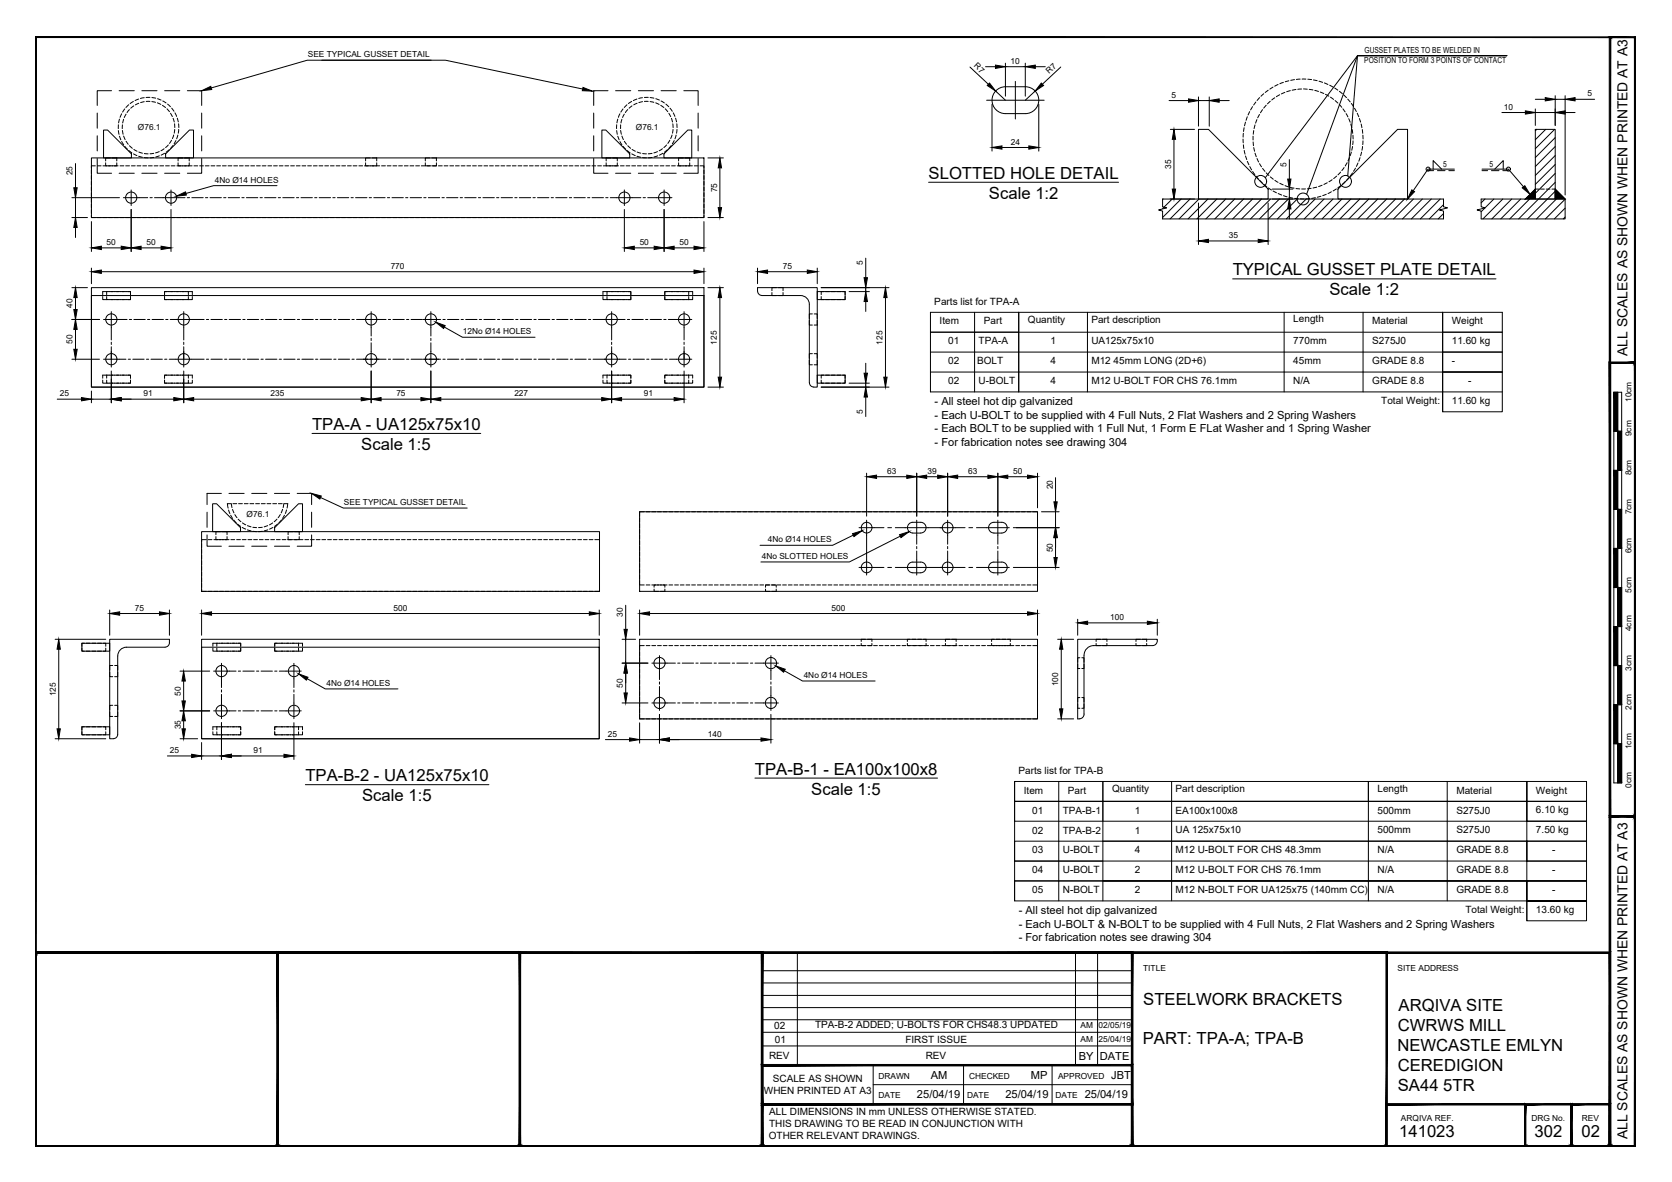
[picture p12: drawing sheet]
<svg xmlns="http://www.w3.org/2000/svg" width="420mm" height="297mm" viewBox="0 0 420 297" stroke-linecap="round" stroke-linejoin="round" font-family="sans-serif">
<defs><g id="words">
<g font-size="4.2">
<text x="233.3" y="44.9">SLOTTED HOLE DETAIL</text>
<text x="248.5" y="50">Scale 1:2</text>
<text x="309.8" y="69.2">TYPICAL GUSSET PLATE DETAIL</text>
<text x="334.1" y="74.3">Scale 1:2</text>
<text x="78.4" y="108">TPA-A - UA125x75x10</text>
<text x="90.8" y="113.1">Scale 1:5</text>
<text x="76.7" y="196.3">TPA-B-2 - UA125x75x10</text>
<text x="189.7" y="194.6">TPA-B-1 - EA100x100x8</text>
<text x="91" y="201.4">Scale 1:5</text>
<text x="203.9" y="199.7">Scale 1:5</text>
<text x="287.3" y="252.5">STEELWORK BRACKETS</text>
<text x="351.5" y="254">ARQIVA SITE</text>
<text x="287.2" y="262.4">PART: TPA-A; TPA-B</text>
<text x="351.2" y="259.1">CWRWS MILL</text>
<text x="351.1" y="264.1">NEWCASTLE EMLYN</text>
<text x="351.2" y="269.2">CEREDIGION</text>
<text x="351.3" y="274.2">SA44 5TR</text>
<text x="351.6" y="285.7">141023</text>
<text x="385.6" y="285.7">302</text>
<text x="397.4" y="285.7">02</text>
</g>
<g font-size="3.5">
<text x="409" y="89.4" transform="rotate(-90 409 89.4)">ALL SCALES AS SHOWN WHEN PRINTED AT A3</text>
<text x="409" y="286.3" transform="rotate(-90 409 286.3)">ALL SCALES AS SHOWN WHEN PRINTED AT A3</text>
</g>
<g font-size="2.8">
<text x="234.9" y="101.9">- All steel hot dip galvanized</text>
<text x="234.9" y="105.2">- Each U-BOLT to be supplied with 4 Full Nuts, 2 Flat Washers and 2 Spring Washers</text>
<text x="234.9" y="108.6">- Each BOLT to be supplied with 1 Full Nut, 1 Form E FLat Washer and 1 Spring Washer</text>
<text x="234.9" y="112">- For fabrication notes see drawing 304</text>
<text x="256" y="229.8">- All steel hot dip galvanized</text>
<text x="256" y="233.1">- Each U-BOLT &amp; N-BOLT to be supplied with 4 Full Nuts, 2 Flat Washers and 2 Spring Washers</text>
<text x="256" y="236.5">- For fabrication notes see drawing 304</text>
<text x="271.1" y="266.3">BY</text>
<text x="276.4" y="266.3">DATE</text>
<text x="233.9" y="271.1">AM</text>
<text x="259" y="271.1">MP</text>
<text x="279.3" y="271.1">JBT</text>
<text x="230.4" y="276">25/04/19</text>
<text x="252.7" y="276">25/04/19</text>
<text x="272.6" y="276">25/04/19</text>
</g>
<g font-size="2.5">
<text x="234.8" y="76.6">Parts list for TPA-A</text>
<text x="236.1" y="81.5">Item</text>
<text x="247.2" y="81.5">Part</text>
<text x="258.3" y="81">Quantity</text>
<text x="274.2" y="81">Part description</text>
<text x="325" y="81">Length</text>
<text x="344.8" y="81.5">Material</text>
<text x="364.8" y="81.5">Weight</text>
<text x="238.3" y="86.6">01</text>
<text x="245.9" y="86.6">TPA-A</text>
<text x="264" y="86.6">1</text>
<text x="274.2" y="86.6">UA125x75x10</text>
<text x="325" y="86.6">770mm</text>
<text x="344.8" y="86.6">S275J0</text>
<text x="364.8" y="86.5">11.60 kg</text>
<text x="238.3" y="91.6">02</text>
<text x="245.5" y="91.6">BOLT</text>
<text x="264" y="91.6">4</text>
<text x="274.2" y="91.5">M12 45mm LONG (2D+6)</text>
<text x="325" y="91.5">45mm</text>
<text x="344.8" y="91.5">GRADE 8.8</text>
<text x="364.8" y="91.5">-</text>
<text x="238.3" y="96.6">02</text>
<text x="245.9" y="96.6">U-BOLT</text>
<text x="264" y="96.6">4</text>
<text x="274.2" y="96.4">M12 U-BOLT FOR CHS 76.1mm</text>
<text x="325" y="96.6">N/A</text>
<text x="344.8" y="96.6">GRADE 8.8</text>
<text x="347.1" y="101.5">Total Weight:</text>
<text x="364.8" y="101.5">11.60 kg</text>
<text x="368.9" y="96.5">-</text>
<text x="255.9" y="194.4">Parts list for TPA-B</text>
<text x="257.3" y="199.4">Item</text>
<text x="268.4" y="199.4">Part</text>
<text x="279.4" y="198.9">Quantity</text>
<text x="295.4" y="198.9">Part description</text>
<text x="346.1" y="198.9">Length</text>
<text x="366" y="199.4">Material</text>
<text x="386" y="199.4">Weight</text>
<text x="259.4" y="204.4">01</text>
<text x="259.4" y="209.5">02</text>
<text x="267.1" y="204.4">TPA-B-1</text>
<text x="267.1" y="209.5">TPA-B-2</text>
<text x="285.2" y="204.4">1</text>
<text x="285.2" y="209.5">1</text>
<text x="295.4" y="204.4">EA100x100x8</text>
<text x="295.4" y="209.4">UA 125x75x10</text>
<text x="346.1" y="204.4">500mm</text>
<text x="346.1" y="209.4">500mm</text>
<text x="366" y="204.4">S275J0</text>
<text x="366" y="209.4">S275J0</text>
<text x="386" y="204.4">6.10 kg</text>
<text x="386" y="209.4">7.50 kg</text>
<text x="259.4" y="214.5">03</text>
<text x="267.1" y="214.5">U-BOLT</text>
<text x="285.2" y="214.5">4</text>
<text x="295.4" y="214.3">M12 U-BOLT FOR CHS 48.3mm</text>
<text x="346.1" y="214.5">N/A</text>
<text x="366" y="214.5">GRADE 8.8</text>
<text x="390" y="214.4">-</text>
<text x="259.4" y="219.5">04</text>
<text x="267.1" y="219.5">U-BOLT</text>
<text x="285.2" y="219.5">2</text>
<text x="295.4" y="219.3">M12 U-BOLT FOR CHS 76.1mm</text>
<text x="346.1" y="219.5">N/A</text>
<text x="366" y="219.5">GRADE 8.8</text>
<text x="390" y="219.4">-</text>
<text x="259.4" y="224.5">05</text>
<text x="267.1" y="224.5">N-BOLT</text>
<text x="285.2" y="224.5">2</text>
<text x="295.4" y="224.3">M12 N-BOLT FOR UA125x75 (140mm CC)</text>
<text x="346.1" y="224.5">N/A</text>
<text x="366" y="224.5">GRADE 8.8</text>
<text x="390" y="224.4">-</text>
<text x="368.3" y="229.4">Total Weight:</text>
<text x="386" y="229.4">13.60 kg</text>
<text x="194.5" y="258.6">02</text>
<text x="194.7" y="262">01</text>
<text x="204.8" y="258.4">TPA-B-2 ADDED; U-BOLTS FOR CHS48.3 UPDATED</text>
<text x="227.5" y="262">FIRST ISSUE</text>
<text x="193.3" y="266.2">REV</text>
<text x="232.6" y="266.2">REV</text>
<text x="192" y="275">WHEN PRINTED AT A3</text>
<text x="194.2" y="272">SCALE AS SHOWN</text>
<text x="193.3" y="280.3">ALL DIMENSIONS IN mm UNLESS OTHERWISE STATED.</text>
<text x="193.2" y="286.3">OTHER RELEVANT DRAWINGS.</text>
<text x="193.3" y="283.3">THIS DRAWING TO BE READ IN CONJUNCTION WITH</text>
</g>
<g font-size="2.1">
<text x="77.4" y="14.4">SEE TYPICAL GUSSET DETAIL</text>
<text x="244.6" y="16.7" transform="rotate(43 244.6 16.7)">R7</text>
<text x="253.9" y="16">10</text>
<text x="342.8" y="15.8">POSITION TO FORM 3 POINTS OF CONTACT</text>
<text x="342.9" y="13.2">GUSSET PLATES TO BE WELDED IN</text>
<text x="263.7" y="18.6" transform="rotate(-43 263.7 18.6)">R7</text>
<text x="294.4" y="24.6">5</text>
<text x="377.9" y="27.5">10</text>
<text x="398.9" y="24.2">5</text>
<text x="34.7" y="32.8">Ø76.1</text>
<text x="159.8" y="32.8">Ø76.1</text>
<text x="254" y="36.4">24</text>
<text x="323.3" y="41.9" transform="rotate(-90 323.3 41.9)">5</text>
<text x="362.6" y="42">5</text>
<text x="374.3" y="42">5</text>
<text x="18.3" y="44" transform="rotate(-90 18.3 44)">25</text>
<text x="54" y="45.9">4No Ø14 HOLES</text>
<text x="294.3" y="42.4" transform="rotate(-90 294.3 42.4)">35</text>
<text x="180.2" y="48.3" transform="rotate(-90 180.2 48.3)">75</text>
<text x="308.8" y="59.8">35</text>
<text x="26.8" y="61.6">50</text>
<text x="36.8" y="61.6">50</text>
<text x="160.7" y="61.6">50</text>
<text x="170.7" y="61.6">50</text>
<text x="98.2" y="67.5">770</text>
<text x="196.7" y="67.6">75</text>
<text x="216.8" y="66.7" transform="rotate(-90 216.8 66.7)">5</text>
<text x="18.3" y="77.4" transform="rotate(-90 18.3 77.4)">40</text>
<text x="18.3" y="86.4" transform="rotate(-90 18.3 86.4)">50</text>
<text x="116.3" y="84">12No Ø14 HOLES</text>
<text x="180.2" y="86.6" transform="rotate(-90 180.2 86.6)">125</text>
<text x="221.8" y="86.6" transform="rotate(-90 221.8 86.6)">125</text>
<text x="15" y="99.6">25</text>
<text x="36.1" y="99.6">91</text>
<text x="68" y="99.6">235</text>
<text x="99.6" y="99.6">75</text>
<text x="129.3" y="99.6">227</text>
<text x="161.8" y="99.6">91</text>
<text x="409.9" y="101" transform="rotate(-90 409.9 101)">10cm</text>
<text x="216.8" y="104.1" transform="rotate(-90 216.8 104.1)">5</text>
<text x="409.9" y="109.6" transform="rotate(-90 409.9 109.6)">9cm</text>
<text x="222.9" y="119.1">63</text>
<text x="233.1" y="119.1">39</text>
<text x="243.3" y="119.1">63</text>
<text x="254.6" y="119.1">50</text>
<text x="409.9" y="119.5" transform="rotate(-90 409.9 119.5)">8cm</text>
<text x="264.5" y="123" transform="rotate(-90 264.5 123)">20</text>
<text x="62" y="129.9">Ø76.1</text>
<text x="86.4" y="126.9">SEE TYPICAL GUSSET DETAIL</text>
<text x="409.9" y="129.3" transform="rotate(-90 409.9 129.3)">7cm</text>
<text x="192.9" y="136.3">4No Ø14 HOLES</text>
<text x="191.4" y="140.5">4No SLOTTED HOLES</text>
<text x="264.5" y="138.8" transform="rotate(-90 264.5 138.8)">50</text>
<text x="409.9" y="139.1" transform="rotate(-90 409.9 139.1)">6cm</text>
<text x="409.9" y="148.9" transform="rotate(-90 409.9 148.9)">5cm</text>
<text x="33.9" y="153.5">75</text>
<text x="98.9" y="153.5">500</text>
<text x="156.5" y="155" transform="rotate(-90 156.5 155)">30</text>
<text x="209" y="153.5">500</text>
<text x="279" y="155.8">100</text>
<text x="409.9" y="158.6" transform="rotate(-90 409.9 158.6)">4cm</text>
<text x="82" y="172.4">4No Ø14 HOLES</text>
<text x="156.5" y="172.8" transform="rotate(-90 156.5 172.8)">50</text>
<text x="202" y="170.4">4No Ø14 HOLES</text>
<text x="265.9" y="172.5" transform="rotate(-90 265.9 172.5)">100</text>
<text x="409.9" y="168.6" transform="rotate(-90 409.9 168.6)">3cm</text>
<text x="14" y="175" transform="rotate(-90 14 175)">125</text>
<text x="45.4" y="174.8" transform="rotate(-90 45.4 174.8)">50</text>
<text x="409.9" y="178.3" transform="rotate(-90 409.9 178.3)">2cm</text>
<text x="45.4" y="183.3" transform="rotate(-90 45.4 183.3)">35</text>
<text x="152.8" y="185.1">25</text>
<text x="177.9" y="185.1">140</text>
<text x="42.7" y="189.2">25</text>
<text x="63.7" y="189.2">91</text>
<text x="409.9" y="188.3" transform="rotate(-90 409.9 188.3)">1cm</text>
<text x="409.9" y="198" transform="rotate(-90 409.9 198)">0cm</text>
<text x="287.3" y="243.9">TITLE</text>
<text x="351.2" y="243.9">SITE ADDRESS</text>
<text x="271.5" y="261.9">AM</text>
<text x="271.5" y="258.4">AM</text>
<text x="276.1" y="258.4">02/05/19</text>
<text x="276.1" y="261.9">25/04/19</text>
<text x="220.8" y="271.1">DRAWN</text>
<text x="243.5" y="271.1">CHECKED</text>
<text x="265.9" y="271.1">APPROVED</text>
<text x="220.8" y="276">DATE</text>
<text x="243" y="276">DATE</text>
<text x="265.2" y="276">DATE</text>
<text x="352.1" y="281.6">ARQIVA REF.</text>
<text x="384.8" y="281.6">DRG No.</text>
<text x="397.5" y="281.6">REV</text>
</g>
</g></defs>
<!-- layer: TEXT AND DIMENSIONS -->
<g fill="none" stroke="#000" stroke-width=".25">
<path d="M378.7 14h-37.6l-12.8 34.8M177.9 39.7h3.9M293.8 25.3h4.9M294.1 32.5h6.1M295 35v12.5M301.2 24.4v7.3M301.2 25.3h2.7M303.9 24.4v7.3M306.4 25.3h2.5M377.4 28.3h5.9M385.8 25h2.5M385.8 27.4v4.1"/>
<path d="M385.8 28.3h5M386.2 32.5l-.4 .4M388.4 32.5l-2.6 2.6M390.7 32.5l-4.9 4.9M390.8 34.6l-5 5M390.8 36.8l-5 5M390.8 39.1l-5 5M390.8 24v7.5M390.8 25h2.5M393.3 24v25M393.3 28.3h2.5M395.8 25h4.9"/>
<path d="M18.1 54.7h3.9M18.1 49.7h11.9M19 41.1v6.1M19 49.7v5M19 57.2v2.5M23 55.7v7.5M31 49.7h3.9M33 47.7v3.9M33 52.6v10.6M41 49.7h3.9M43 47.7v3.9M43 52.6v10.6"/>
<path d="M69.6 46.7h-15.9l-7 1.9M154.9 49.7h4M156.9 47.7v3.9M156.9 52.6v10.6M164.9 49.7h4M166.9 47.7v3.9M166.9 52.6v10.6M176.9 55.7v7.5M177.9 54.7h3.9M180.9 42.2v10M292.1 50v2l1.1 .2-2 .6 .9 .2v2M292.3 50l-.2 .2"/>
<path d="M294.1 50h6.1M294.6 50l-2.5 2.4M296.8 50l-4.7 4.7M299 50l-5 5M301.2 51v10.4M301.3 50l-5 5M303.5 50l-5 5M305.8 50l-5 5M308 50l-5 5M310.3 50l-5 5M312.5 50l-5 5M314.8 50l-5 5"/>
<path d="M317 50l-5 5M318.7 51v10.4M319.3 50l-5.1 5M319.7 50h5.2M319.7 47.5h5.2M321.5 50l-5 5M323.8 50l-5.1 5M324 40.1v4.9M324 47.5v2.5M324 52.5v2.5M326 50l-5 5M328.2 50l-5 5"/>
<path d="M330.5 50l-5 5M332.7 50l-5 5M335 50l-5 5M337.2 50l-5 5M338.7 44.2l2.4-30.2h37.6h-37.6l-23.1 30.7M339.5 50l-5 5M341.7 50l-5 5M344 50l-5.1 5M346.2 50l-5 5M348.5 50l-5.1 5M350.7 50l-5 5M352.9 50l-5 5"/>
<path d="M355.2 50l-5 5M357.4 50l-5 5M358.8 42.9h1.5M359.7 50l-5 5M360.1 42.5v-2.1l2.2 2.1M361.2 42.9h1.9M361.9 50l-5 5M362.7 50v2l1 .2-2 .6 1 .2v2M362.7 51.4l-3.5 3.6M362.7 53.7l-1.3 1.3M364.1 42.9h1.4M365.5 42.5h-6.7l-3.7 5.4"/>
<path d="M372.2 50v2l1 .2-2 .6 1 .2v2M372.4 42.5h6.6l3.8 4.4M372.4 42.9h1.4M373.2 50l-1 1M374.8 42.9h1.9M375.4 50l-3.2 3.2M375.6 42.5l2.1-2.1v2.1M377.6 50l-5 5M377.6 42.9h1.4M379.9 50l-5 5M382.1 50l-5 5M384.4 50l-5 5"/>
<path d="M385.8 47.5l-2.6 2.7M390.8 45.8l-9.2 9.2M390.8 48.1l-6.9 6.9M390.8 50v-2.5l2.5 2.5M390.8 41.3l-5 5M390.8 43.6l-5 5M391.1 50l-5 5M393.3 50.1l-4.9 4.9M393.3 52.3l-2.7 2.7M393.3 54.5l-.5 .5M18.1 72.3h3.9M19 74.8v3"/>
<path d="M23 67.4v3.9M25.5 68.3h148.9M25.5 62.3h5M28 78.3v3.9M35.5 62.3h5M46.2 78.3v3.9M93.3 78.3v3.9M108.3 78.3v3.9M153.7 78.3v3.9M159.4 62.3h5M169.4 62.3h5M171.9 78.3v3.9"/>
<path d="M176.9 67.4v3.9M177.9 72.3h3.9M180.9 74.8v20M190.4 67.4v3.9M192.9 68.3h10M205.4 67.4v3.9M206.4 72.3h17M213.4 73.3h5.1M217.6 64.9v4.9M217.6 72.3v1M217.6 75.8v2.5M222.5 74.8v20"/>
<path d="M244.9 78.5v20M256 78.5v20M273.3 78.5v20M303.7 60.6h12.5M309.8 70.1h66.1M322.7 78.5v20M342.5 78.5v20M18.1 90.3h6.9M18.1 80.3h6.9M19 82.8v5M23 98.3v2.9M26 90.3h3.9"/>
<path d="M26 80.3h3.9M28 88.3v3.9M28 93.2v8M44.2 90.3h3.8M44.2 80.3h3.8M46.2 88.3v3.9M46.2 93.2v8M91.3 90.3h3.9M91.3 80.3h3.9M93.3 88.3v3.9M93.3 93.2v8M106.3 90.3h3.9"/>
<path d="M106.3 80.3h3.9M108.3 88.3v3.9M108.3 93.2v8M111.7 82.2l4.5 2.6h18.3M151.9 90.3h3.7M151.9 80.3h3.7M153.7 88.3v3.9M153.7 93.2v8M169.9 90.3h3.9M169.9 80.3h3.9M171.9 88.3v3.9M171.9 93.2v8"/>
<path d="M177.9 97.3h3.9M206.4 97.3h17M213.4 96.3h5.1M217.6 91.3v2.5M217.6 96.3v1M217.6 99.8v4.9M233.8 93.5h143.7M233.8 88.5h143.7M256 83.5h-22.2h143.7M377.5 98.5h-143.7v-20h143.7v25h-15v-25v25M14.4 100.3h6.1M23 100.3h5"/>
<path d="M30.5 100.3h13.2M48.7 100.3h42.1M78.4 108.9h42.4M95.8 100.3h10M110.8 100.3h40.4M156.2 100.3h13.2M217.8 118.9v10.8M220.3 119.8h7.6M230.4 118.9v10.8M232.9 119.8h2.7M238.1 118.9v10.8M240.7 119.8h7.5"/>
<path d="M250.7 118.9v10.8M253.2 119.8h5M260.7 118.9v8.7M214.4 134.5l-5.2 2.5h-18.2M226.2 134.7l-12.8 6.5h-22.2M254.6 132.6h11.6M261.7 128.6h4.5M265.2 120v6.1M265.2 128.6v4M265.2 135.1v5M27.6 153.3v6.3M30.1 154.2h10"/>
<path d="M42.6 153.3v6.3M50.7 153.3v6.3M53.2 154.2h94.9M150.6 153.3v6.3M157.2 152.1v6.1M160.7 153.3v6.3M163.2 154.2h95M254.6 142.6h11.6M260.7 153.3v6.3M270.8 155.6v4M273.3 156.5h15M290.8 155.6v4"/>
<path d="M13.9 160.7h12.7M14.8 163.2v20M45.2 178.6h7.5M45.2 168.7h7.5M46.2 171.2v4.9M53.7 178.6h3.9M53.7 168.7h3.9M55.7 166.7v3.9M55.7 176.7v3.9M71.9 178.6h3.8M71.9 168.7h3.8M73.9 166.7v3.9"/>
<path d="M73.9 176.7v3.9M77.2 170.6l4.5 2.5h18.3M156.3 166.6h6.5M156.3 160.7h3.4M156.3 176.7h6.5M157.2 160.7v5.9M157.2 169.1v5M165.7 179.5v7.3M193.7 179.5v7.3M197.1 168.6l4.6 2.5h18.2M265.8 160.7h4M266.7 163.2v14.9"/>
<path d="M13.9 185.7h12.7M42.1 190h6.1M45.2 185.7h4.5M46.2 181.1v2.1M50.7 186.6v4.3M50.7 190h5M55.7 181.6v9.3M58.2 190h13.2M73.9 181.6v9.3M76.7 197.2h46.2M152.1 185.9h6.1M160.7 181.7v5.1"/>
<path d="M160.7 185.9h5M168.2 185.9h23M189.7 195.5h45.9M255 196.4v20M265.8 180.7h4M266.1 196.4v30M294.4 196.4v30M343.9 196.4v30M363.7 196.4v30M383.7 196.4h-106.6v5h106.6M383.7 196.4h15v5h-15zM383.7 196.4v10"/>
<path d="M277.1 201.4h-22.1v-5h22.1v15M277.1 211.4v10h106.6M277.1 216.4h-22.1v5h128.7M277.1 211.4h106.6M383.7 211.4h-128.7v5h128.7M383.7 201.4h-128.7v5h128.7M383.7 201.4h15v5h-15zM383.7 211.4h15v5h-15zM383.7 201.4v5h15v5h-15v-5M383.7 216.4h15v5h-15zM383.7 211.4v5M255 221.4v5"/>
<path d="M277.1 226.4v-5h106.6v5M383.7 226.4h15v5h-15zM383.7 221.4h-128.7v5h128.7M383.7 221.4v5h15v-5h-15v5h15h-15M383.7 221.4h.1M383.7 226.4v5M383.7 221.4h15"/>
<circle cx="316.8" cy="45.6" r="1.49"/>
<circle cx="327.4" cy="50" r="1.49"/>
<circle cx="338.1" cy="45.6" r="1.49"/>
<circle cx="358.9" cy="42.5" r=".5"/>
<circle cx="379" cy="42.5" r=".5"/>
</g>
<g fill="#000" stroke="#000" stroke-width=".25">
<path d="M295 32.5l.4 2.5h-.8zM298.7 24.8l2.5 .5-2.5 .4zM303.9 25.3l2.5-.5v.9zM383.3 27.9l2.5 .4-2.5 .4zM388.3 24.5l2.5 .5-2.5 .4zM390.8 28.3l2.5-.4v.8zM393.3 25l2.5-.5v.9zM19 54.7l.4 2.5h-.9zM18.5 47.2h.9l-.4 2.5zM44.3 49.3l2.3-1.1 .2 .8zM180.9 39.7l.4 2.5h-.8zM180.5 52.2h.8l-.4 2.5z"/>
<path d="M294.6 47.5h.8l-.4 2.5zM324 50l.4 2.5h-.8zM323.6 45h.8l-.4 2.5zM354.8 47.7l.7 .5-1.8 1.8zM382.5 47.2l.7-.5 1.3 2.1zM385.8 47.5v2.5h-2.5zM390.8 47.5l2.5 2.5h-2.5zM19 72.3l.4 2.5h-.9zM18.5 77.8h.9l-.4 2.5zM23 68.3l2.5-.4v.8zM23 62.3l2.5-.4v.8zM30.5 61.9l2.5 .4-2.5 .4z"/>
<path d="M33 62.3l2.5-.4v.8zM40.5 61.9l2.5 .4-2.5 .4zM156.9 62.3l2.5-.4v.8zM164.4 61.9l2.5 .4-2.5 .4zM166.9 62.3l2.5-.4v.8zM174.4 67.9l2.5 .4-2.5 .4zM174.4 61.9l2.5 .4-2.5 .4zM180.9 72.3l.4 2.5h-.8zM190.4 68.3l2.5-.4v.8zM202.9 67.9l2.5 .4-2.5 .4zM217.6 73.3l.4 2.5h-.9zM217.1 69.8h.9l-.4 2.5z"/>
<path d="M222.5 72.3l.4 2.5h-.8zM301.2 60.6l2.5-.5v.9zM316.2 60.1l2.5 .5-2.5 .4zM19 80.3l.4 2.5h-.9zM18.5 87.8h.9l-.4 2.5zM20.5 99.9l2.5 .4-2.5 .4zM28 100.3l2.5-.4v.8zM43.7 99.9l2.5 .4-2.5 .4zM46.2 100.3l2.5-.4v.8zM90.8 99.9l2.5 .4-2.5 .4zM93.3 100.3l2.5-.4v.8zM105.8 99.9l2.5 .4-2.5 .4z"/>
<path d="M108.3 100.3l2.5-.4v.8zM109.5 81l2.4 .8-.4 .8zM151.2 99.9l2.5 .4-2.5 .4zM153.7 100.3l2.5-.4v.8zM169.4 99.9l2.5 .4-2.5 .4zM180.5 94.8h.8l-.4 2.5zM217.1 93.8h.9l-.4 2.5zM217.6 97.3l.4 2.5h-.9zM222.1 94.8h.8l-.4 2.5zM217.8 119.8l2.5-.4v.8zM227.9 119.4l2.5 .4-2.5 .4zM230.4 119.8l2.5-.4v.8z"/>
<path d="M235.6 119.4l2.5 .4-2.5 .4zM238.1 119.8l2.6-.4v.8zM248.2 119.4l2.5 .4-2.5 .4zM250.7 119.8l2.5-.4v.8zM258.2 119.4l2.5 .4-2.5 .4zM214.2 134.1l2.4-.7-2 1.5zM226 134.4l2.5-.8-2.1 1.5zM265.2 132.6l.5 2.5h-.9zM264.8 126.1h.9l-.5 2.5zM27.6 154.2l2.5-.4v.8zM40.1 153.8l2.5 .4-2.5 .4zM50.7 154.2l2.5-.4v.8z"/>
<path d="M148.1 153.8l2.5 .4-2.5 .4zM156.8 158.2h.8l-.4 2.5zM160.7 154.2l2.5-.4v.8zM258.2 153.8l2.5 .4-2.5 .4zM264.8 140.1h.9l-.5 2.5zM270.8 156.5l2.5-.4v.8zM288.3 156.1l2.5 .4-2.5 .4zM14.8 160.7l.4 2.5h-.9zM45.7 176.1h.9l-.4 2.5zM46.2 168.7l.4 2.5h-.9zM75 169.3l2.4 .9-.4 .7zM157.2 166.6l.4 2.5h-.8z"/>
<path d="M156.8 174.1h.8l-.4 2.6zM194.9 167.3l2.4 .9-.4 .7zM266.7 160.7l.4 2.5h-.8zM266.3 178.1h.8l-.4 2.6zM14.3 183.2h.9l-.4 2.5zM45.7 183.2h.9l-.4 2.5zM46.2 178.6l.4 2.5h-.9zM48.2 189.5l2.5 .5-2.5 .4zM55.7 190l2.5-.5v.9zM71.4 189.5l2.5 .5-2.5 .4zM158.2 185.4l2.5 .5-2.5 .4zM165.7 185.9l2.5-.5v.9z"/>
<path d="M191.2 185.4l2.5 .5-2.5 .4z"/>
</g>
<!-- layer: PROPOSED OTHER USER 1 -->
<g fill="none" stroke="#000" stroke-width=".25">
<path d="M23 39.7h153.9v15h-153.9zM26 32.7h1l6 6v1h-7zM47.6 32.7h1v7h-7v-1zM151.2 32.7h1l6 6v1h-7zM172.8 32.7h1v7h-7v-1zM301.2 32.5h2.5l15 15v2.5h-17.5zM351.2 32.5h2.5v17.5h-17.5v-2.5zM385.8 32.5h5v17.5h-5zM292.1 55h70.6M292.1 50h70.6M372.2 50h21.1v5h-21.1M23 72.3h153.9v25h-153.9z"/>
<path d="M23 74.3h153.9v23h-153.9zM205.4 73.3h7v2h-7zM203.4 96.2v-19.7a2.19 2.19 0 0 0-2.2-2.2h-9.7a1.12 1.12 0 0 1-1.1-1.1v-.9h15v25h-.9M203.4 96.2a1.09 1.09 0 0 0 1.1 1.1M205.4 94.3h7v2h-7zM50.7 133.6h100v15h-100zM53.4 126.6h1l6 6v1h-7zM75 126.6h1v7h-7v-1zM160.7 128.6h100v20h-100zM20.6 161.6h7v2h-7zM50.7 160.7h99.9v25h-99.9zM50.7 162.6h99.9v23.1h-99.9z"/>
<path d="M160.7 160.7h100v20h-100zM274.8 162.2h14.8a1.27 1.27 0 0 0 1.2-1.5h-20v20h.4M274.8 162.2a2.43 2.43 0 0 0-2.4 2.5v14.7a1.2 1.2 0 0 1-1.2 1.2M20.6 182.6h7v2.1h-7zM29.6 184.5a1.12 1.12 0 0 1-1.1 1.2h-.9v-25h15a1.64 1.64 0 0 1-.5 1.7l-.6 .2h-9.7a2.19 2.19 0 0 0-2.2 2.2v19.8"/>
<circle cx="33" cy="49.7" r="1.41"/>
<circle cx="43" cy="49.7" r="1.41"/>
<circle cx="156.9" cy="49.7" r="1.41"/>
<circle cx="166.9" cy="49.7" r="1.41"/>
<circle cx="28" cy="90.3" r="1.41"/>
<circle cx="28" cy="80.3" r="1.41"/>
<circle cx="46.2" cy="90.3" r="1.41"/>
<circle cx="46.2" cy="80.3" r="1.41"/>
<circle cx="93.3" cy="90.3" r="1.41"/>
<circle cx="93.3" cy="80.3" r="1.41"/>
<circle cx="108.3" cy="80.3" r="1.41"/>
<circle cx="108.3" cy="90.3" r="1.41"/>
<circle cx="153.7" cy="90.3" r="1.41"/>
<circle cx="153.7" cy="80.3" r="1.41"/>
<circle cx="171.9" cy="90.3" r="1.41"/>
<circle cx="171.9" cy="80.3" r="1.41"/>
<circle cx="55.7" cy="168.6" r="1.41"/>
<circle cx="55.7" cy="178.6" r="1.41"/>
<circle cx="73.9" cy="168.6" r="1.41"/>
<circle cx="73.9" cy="178.6" r="1.41"/>
<circle cx="165.7" cy="166.6" r="1.41"/>
<circle cx="165.7" cy="176.6" r="1.41"/>
<circle cx="193.7" cy="176.6" r="1.41"/>
<circle cx="193.7" cy="166.6" r="1.41"/>
</g>
<!-- layer: PROPOSED OTHER USER 1 - HIDDEN -->
<g fill="none" stroke="#000" stroke-width=".25">
<path d="M326.7 19.9l-.9 .1M327.2 19.9h1M328.6 19.9l1 .1M27.7 39.7h-1.1v.7M28.2 39.7h1.1v.7M29.7 31.3v1M29.7 32.8l.2 1M30 29.9l-.2 1M30 34.2l.4 .9M30.6 28.6l-.4 .9M30.6 35.6l.5 .8M30.8 31.4l-.1 .9"/>
<path d="M30.8 32.8l.1 .9M31.1 30l-.3 .9M31.1 34.2l.3 .9M31.4 27.4l-.6 .8M31.4 36.8l.6 .7M31.7 28.7l-.5 .8M31.7 35.5l.5 .8M32.3 26.3l-.6 .7M32.3 37.8l.8 .6M32.5 27.5l-.6 .8M32.5 36.6l.7 .7M33.5 25.5l-.8 .5"/>
<path d="M33.5 38.7l.9 .4M33.6 26.6l-.7 .6M33.6 37.5l.8 .5M34.8 24.9l-.9 .4M34.8 39.3l1 .2M34.9 26l-.9 .4M34.9 38.2l.9 .3M36.2 24.6l-.9 .1M36.2 25.5l-.9 .3M36.3 39.6l.9 .1M36.3 38.6l.9 .1M36.7 25.5h1"/>
<path d="M37.7 24.5h-1M38.1 25.5l1 .2M38.2 24.5l.9 .2M38.6 38.5l-.9 .2M38.7 39.6l-1 .1M39.5 25.8l.9 .4M39.6 24.8l.9 .3M40 38.1l-.9 .3M40.1 39.2l-1 .3M40.8 26.5l.8 .5M40.9 25.4l.8 .5M41.2 37.4l-.8 .5"/>
<path d="M41.3 38.5l-.8 .5M42 27.3l.6 .8M42.1 26.2l.7 .6M42.3 36.4l-.7 .7M42.5 37.6l-.8 .6M42.8 28.5l.5 .8M43.1 35.2l-.5 .8M43.1 27.2l.6 .8M43.5 36.6l-.7 .7M43.5 29.7l.3 .9M43.7 33.9l-.4 .9M43.9 31.1v1"/>
<path d="M43.9 32.5l-.1 1M44 28.4l.4 .9M44.2 35.3l-.5 .9M44.6 29.7l.2 .9M44.7 34l-.3 .9M44.9 31.1v1M44.9 32.5l-.1 1M45.9 39.7h-1.1v.7M46.4 39.7h1.1v.7M93 39.7h-1.1v.7M93.5 39.7h1.2v.7M108 39.7h-1.1v.7"/>
<path d="M108.5 39.7h1.2v.7M153.5 39.7h-1.2v.7M154 39.7h1.1v.7M155 31.3l-.1 1M155 32.8l.1 1M155.2 29.9l-.2 1M155.2 34.2l.4 .9M155.8 28.6l-.4 .9M155.8 35.6l.5 .8M156 31.4l-.1 .9M156 32.8l.2 .9M156.3 30l-.3 .9"/>
<path d="M156.3 34.2l.4 .9M156.6 27.4l-.6 .8M156.6 36.8l.6 .7M156.9 28.7l-.5 .8M156.9 35.5l.5 .8M157.6 26.3l-.7 .7M157.6 37.8l.7 .6M157.7 27.5l-.6 .8M157.8 36.6l.7 .7M158.7 25.5l-.8 .5M158.8 38.7l.8 .4M158.8 26.6l-.7 .6"/>
<path d="M158.8 37.5l.9 .5M160 24.9l-.8 .4M160.1 39.3l.9 .2M160.1 26l-.9 .4M160.1 38.2l.9 .3M161.4 24.6l-.9 .1M161.5 39.6l.9 .1M161.5 25.5l-1 .3M161.5 38.6l.9 .1M161.9 25.5h1M162.9 24.5h-1M163.4 24.5l.9 .2"/>
<path d="M163.4 25.5l.9 .2M163.9 38.5l-1 .2M163.9 39.6l-1 .1M164.8 25.8l.8 .4M164.8 24.8l.9 .3M165.2 38.1l-.9 .3M165.3 39.2l-1 .3M166 26.5l.8 .5M166.1 25.4l.8 .5M166.5 37.4l-.8 .5M166.6 38.5l-.9 .5M167.2 27.3l.6 .8"/>
<path d="M167.3 26.2l.7 .6M167.5 36.4l-.7 .7M167.7 37.6l-.7 .6M168.1 28.5l.4 .8M168.3 35.2l-.5 .8M168.4 27.2l.5 .8M168.7 36.6l-.7 .7M168.7 29.7l.3 .9M168.9 33.9l-.4 .9M169.1 31.1v1M169.1 32.5l-.1 1M169.2 28.4l.4 .9"/>
<path d="M169.4 35.3l-.5 .9M169.8 29.7l.2 .9M169.9 34l-.3 .9M170.1 31.1v1M170.1 32.5l-.1 1M171.7 39.7h-1.2v.7M172.2 39.7h1.1v.7M312.4 34.9v1M312.4 33.5v1M312.4 36.4l.2 .9M312.6 32.1l-.1 .9M312.7 37.8l.2 .9"/>
<path d="M313 30.7l-.3 .9M313 39.2l.3 .9M313.4 29.3l-.3 .9M314 28l-.4 .9M314.8 26.8l-.5 .8M314.9 34.2v1M314.9 35.7l.1 .9M315.1 32.8l-.2 .9M315.1 37.1l.2 .9M315.4 31.4l-.3 .9M315.4 38.5l.3 .9M315.6 25.6l-.6 .8"/>
<path d="M315.9 30.1l-.4 .8M315.9 39.8l.4 .9M316.5 28.8l-.5 .8M316.5 24.5l-.6 .8M317.3 27.6l-.6 .7M317.6 23.6l-.7 .6M318.2 26.4l-.7 .8M318.7 22.7l-.8 .5M319.2 25.4l-.7 .7M319.9 21.9l-.8 .5M320.3 24.6l-.7 .5M321.2 21.2l-.9 .5"/>
<path d="M321.6 23.8l-.9 .5M322.5 20.7l-.9 .3M322.9 23.2l-.9 .4M323.9 20.3l-.9 .2M324.2 22.8l-.9 .3M325.3 20l-1 .2M325.7 22.5l-1 .2M327.1 22.4h-1M327.6 22.4h.9M329 22.5l.9 .1M330.1 20.1l.9 .2M330.4 22.7l.9 .3"/>
<path d="M331.5 20.4l.9 .3M331.8 23.1l.9 .4M332.8 20.8l.9 .4M333.1 23.7l.8 .5M334.1 21.4l.9 .5M334.3 24.4l.8 .6M335.4 22.1l.8 .5M335.5 25.3l.7 .6M336.5 26.3l.7 .7M336.6 22.9l.7 .6M337.5 27.3l.5 .8M337.7 23.9l.7 .6"/>
<path d="M338.3 28.6l.4 .8M338.7 24.9l.6 .7M338.9 29.8l.4 .9M339.1 39.6l-.4 .8M339.4 31.2l.3 .9M339.6 26l.5 .8M339.6 38.2l-.3 .9M339.8 32.6l.1 .9M339.9 36.8l-.2 1M340 34v.9M340 35.4l-.1 .9M340.4 27.2l.4 .8"/>
<path d="M341.1 28.4l.3 .9M341.6 29.8l.3 .9M341.8 39.6l-.4 .9M342 31.2l.2 .9M342.1 38.2l-.2 1M342.3 32.6l.1 .9M342.4 36.8l-.1 1M342.5 34v.9M342.5 35.4l-.1 .9M23 54.1v.6h1M23 42.7v1M23 44.1v1"/>
<path d="M23 45.6v.9M23 47v.9M23 48.4v1M23 49.8v1M23 51.3v.9M23 52.7v1M24 41.7h-1v.5M24.5 54.7h.9M24.5 41.7h.9M25.9 54.7h.9M25.9 41.7h.9M26.6 40.9v.8h1.1"/>
<path d="M27.3 54.7h1M27.3 41.7h1M28.7 54.7h1M28.7 41.7h1M29.3 40.9v.8h-1.1M30.2 54.7h.9M30.2 41.7h.9M31.6 54.7h.9M31.6 41.7h.9M33 54.7h1M33 41.7h1M34.4 54.7h1"/>
<path d="M34.4 41.7h1M34.9 49.7h2.2M35.9 54.7h.9M35.9 41.7h.9M37.3 54.7h1M37.3 41.7h1M37.7 49.7h.6M38.7 54.7h1M38.7 41.7h1M38.8 49.7h2.2M40.2 54.7h.9M40.2 41.7h.9"/>
<path d="M41.6 54.7h1M41.6 41.7h1M43 54.7h1M43 41.7h1M44.5 54.7h.9M44.5 41.7h.9M44.8 40.9v.8h1.1M44.9 49.7h1.6M45.9 54.7h.9M45.9 41.7h.9M47.1 49.7h.5M47.3 54.7h1"/>
<path d="M47.3 41.7h1M47.5 40.9v.8h-1.1M48.2 49.7h2.9M48.7 54.7h1M48.7 41.7h1M50.2 54.7h.9M50.2 41.7h.9M51.6 54.7h.9M51.6 41.7h.9M51.6 49.7h.6M52.8 49.7h2.8M53 54.7h1"/>
<path d="M53 41.7h1M54.4 54.7h1M54.4 41.7h1M55.9 54.7h.9M55.9 41.7h.9M56.2 49.7h.6M57.3 54.7h1M57.3 41.7h1M57.3 49.7h2.9M58.7 54.7h1M58.7 41.7h1M60.2 54.7h.9"/>
<path d="M60.2 41.7h.9M60.8 49.7h.5M61.6 54.7h1M61.6 41.7h1M61.9 49.7h2.9M63 54.7h1M63 41.7h1M64.5 54.7h.9M64.5 41.7h.9M65.3 49.7h.6M65.9 54.7h.9M65.9 41.7h.9"/>
<path d="M66.5 49.7h2.8M67.3 54.7h1M67.3 41.7h1M68.7 54.7h1M68.7 41.7h1M69.9 49.7h.6M70.2 54.7h.9M70.2 41.7h.9M71.1 49.7h2.8M71.6 54.7h.9M71.6 41.7h.9M73 54.7h1"/>
<path d="M73 41.7h1M74.5 54.7h.9M74.5 41.7h.9M74.5 49.7h.6M75.6 49.7h2.9M75.9 54.7h.9M75.9 41.7h.9M77.3 54.7h1M77.3 41.7h1M78.7 54.7h1M78.7 41.7h1M79.1 49.7h.5"/>
<path d="M80.2 54.7h.9M80.2 41.7h.9M80.2 49.7h2.9M81.6 54.7h1M81.6 41.7h1M83 54.7h1M83 41.7h1M83.6 49.7h.6M84.5 54.7h.9M84.5 41.7h.9M84.8 49.7h2.8M85.9 54.7h.9"/>
<path d="M85.9 41.7h.9M87.3 54.7h1M87.3 41.7h1M88.2 49.7h.6M88.7 54.7h1M88.7 41.7h1M89.4 49.7h2.8M90.2 54.7h.9M90.2 41.7h.9M91.6 54.7h.9M91.6 41.7h.9M91.9 40.9v.8h2.1"/>
<path d="M92.8 49.7h.6M93 54.7h1M93.9 49.7h2.9M94.5 54.7h.9M94.5 41.7h.9M94.7 40.9v.8h-1.2M95.9 54.7h.9M95.9 41.7h.9M97.3 54.7h1M97.3 41.7h1M97.4 49.7h.5M98.5 49.7h2.9"/>
<path d="M98.7 54.7h1M98.7 41.7h1M100.2 54.7h.9M100.2 41.7h.9M101.6 54.7h1M101.6 41.7h1M101.9 49.7h.6M103 54.7h1M103 41.7h1M103.1 49.7h2.8M104.5 54.7h.9M104.5 41.7h.9"/>
<path d="M105.9 54.7h.9M105.9 41.7h.9M106.5 49.7h.6M106.9 40.9v.8h1.1M107.3 54.7h1M107.3 41.7h1M107.6 49.7h2.9M108.7 54.7h1M108.7 41.7h1M109.7 40.9v.8h-1.2M110.2 54.7h.9M110.2 41.7h.9"/>
<path d="M111.1 49.7h.5M111.6 54.7h1M111.6 41.7h1M112.2 49.7h2.9M113 54.7h1M113 41.7h1M114.5 54.7h.9M114.5 41.7h.9M115.6 49.7h.6M115.9 54.7h.9M115.9 41.7h.9M116.8 49.7h2.8"/>
<path d="M117.3 54.7h1M117.3 41.7h1M118.8 54.7h.9M118.8 41.7h.9M120.2 54.7h.9M120.2 41.7h.9M120.2 49.7h.6M121.4 49.7h2.8M121.6 54.7h1M121.6 41.7h1M123 54.7h1M123 41.7h1"/>
<path d="M124.5 54.7h.9M124.5 41.7h.9M124.8 49.7h.6M125.9 54.7h.9M125.9 41.7h.9M125.9 49.7h2.9M127.3 54.7h1M127.3 41.7h1M128.7 54.7h1M128.7 41.7h1M129.4 49.7h.5M130.2 54.7h.9"/>
<path d="M130.2 41.7h.9M130.5 49.7h2.9M131.6 54.7h1M131.6 41.7h1M133 54.7h1M133 41.7h1M133.9 49.7h.6M134.5 54.7h.9M134.5 41.7h.9M135.1 49.7h2.8M135.9 54.7h.9M135.9 41.7h.9"/>
<path d="M137.3 54.7h1M137.3 41.7h1M138.5 49.7h.6M138.8 54.7h.9M138.8 41.7h.9M139.6 49.7h2.9M140.2 54.7h.9M140.2 41.7h.9M141.6 54.7h1M141.6 41.7h1M143 54.7h1M143 41.7h1"/>
<path d="M143.1 49.7h.5M144.2 49.7h2.9M144.5 54.7h.9M144.5 41.7h.9M145.9 54.7h.9M145.9 41.7h.9M147.3 54.7h1M147.3 41.7h1M147.6 49.7h.6M148.7 54.7h1M148.7 41.7h1M148.8 49.7h2.8"/>
<path d="M150.2 54.7h.9M150.2 41.7h.9M151.6 54.7h1M151.6 41.7h1M152.2 49.7h.6M152.3 40.9v.8h1.2M153 54.7h1M153.4 49.7h1.5M154.5 54.7h.9M154.5 41.7h.9M155.1 40.9v.8h-2.1M155.9 54.7h1"/>
<path d="M155.9 41.7h1M157.3 54.7h1M157.3 41.7h1M158.8 54.7h.9M158.8 41.7h.9M158.9 49.7h2.1M160.2 54.7h.9M160.2 41.7h.9M161.6 54.7h1M161.6 41.7h1M161.6 49.7h.6M162.8 49.7h2.1"/>
<path d="M163 54.7h1M163 41.7h1M164.5 54.7h.9M164.5 41.7h.9M165.9 54.7h.9M165.9 41.7h.9M167.3 54.7h1M167.3 41.7h1M168.7 54.7h1M168.7 41.7h1M170.2 54.7h.9M170.2 41.7h.9"/>
<path d="M170.5 40.9v.8h1.2M171.6 54.7h1M171.6 41.7h1M173 54.7h1M173 41.7h1M173.3 40.9v.8h-1.1M174.5 54.7h.9M174.5 41.7h.9M175.9 41.7h1v.5M176.9 54.1v.6h-1M176.9 42.7v1M176.9 44.1v1"/>
<path d="M176.9 45.6v.9M176.9 47v.9M176.9 48.4v1M176.9 49.8v1M176.9 51.3v.9M176.9 52.7v1M313.4 40.6l.4 .8M314.1 41.8l.4 .9M314.8 43.1l.5 .8M315.6 44.3l.6 .7M316.5 41.1l.5 .8M316.6 45.3l.6 .7"/>
<path d="M317.3 42.3l.6 .8M317.6 46.3l.7 .6M318.2 43.4l.7 .7M318.7 47.2l.8 .6M319.2 44.5l.8 .5M319.9 48l.9 .5M320.4 45.3l.8 .5M321.2 48.6l.9 .4M321.6 46.1l.9 .4M322.5 49.2l.9 .3M322.9 46.7l.9 .3M323.9 49.6l1 .2"/>
<path d="M324.3 47.1l.9 .2M325.3 49.8l1 .2M325.7 47.4l.9 .1M326.7 50h1M328 47.5h-.9M329.1 49.9l-.9 .1M329.5 47.3l-1 .2M330.5 49.7l-.9 .1M330.9 47l-.9 .2M331.9 49.3l-.9 .3M332.2 46.5l-.8 .4M333.3 48.8l-.9 .4"/>
<path d="M333.5 45.9l-.8 .5M334.6 48.2l-.9 .4M334.8 45.1l-.8 .6M335.8 47.5l-.8 .5M335.9 44.3l-.8 .6M336.9 43.2l-.7 .7M337 46.6l-.8 .6M337.8 42.1l-.6 .8M338 45.7l-.7 .6M338.5 40.9l-.5 .8M339 44.6l-.6 .7M339.9 43.5l-.6 .7"/>
<path d="M340.6 42.2l-.5 .9M341.3 41l-.4 .8M385.8 47.5h.8M387.1 47.5h1M388.5 47.5h1M390 47.5h.8M25.8 74.5v.8h1.1M26.8 74.5v.8h4.9M26.8 73.3v.7M31.7 75.3h1.1v-.8v.8h-.6M31.7 73.3h1.1v.7v-.7h-.6M31.7 73.3h-5.9v.7"/>
<path d="M42 75.3h-.7v-.8v.8h1.2M42 73.3h-.7v.7v-.7h1.2M42.4 73.3h5.9v.7M47.3 74.5v.8h-4.9M47.3 73.3v.7M48.3 74.5v.8h-1.1M151.5 74.5v.8h1.1M152.5 74.5v.8h.6M152.5 73.3v.7M153.1 75.3h5.4v-.8v.8h-.6M157.9 73.3h.6v.7v-.7h-7v.7M167.7 73.3h-.6v.7v-.7h7v.7"/>
<path d="M173.1 74.5v.8h-6v-.8v.8h.6M173.1 73.3v.7M174.1 74.5v.8h-1.2M194 73.5v.8h1.1M195.1 72.3h-1.1v.7M195.6 72.3h1.2v.7M196.8 73.5v.8h-1.2M204.1 78.9h-.7v1.2M204.6 78.9h.8v1.2M206.4 74.5v.8h.6M207 73.3h-.6v.7M207.5 75.3h.9"/>
<path d="M207.5 73.3h.9M208.9 75.3h1M208.9 73.3h1M210.3 75.3h1M210.3 73.3h1M211.8 73.3h.6v.7M212.4 74.5v.8h-.6M25.8 95.5v.8h1.1M26.8 95.5v.8h4.9M26.8 94.3v.7M28 82.2v3.2M28 86v.6"/>
<path d="M28 87.1v3.2M29.9 90.3h1.8M29.9 80.3h2M31.7 96.3h1.1v-.8v.8h-.6M31.7 94.3h1.1v.7v-.7h-.6M31.7 94.3h-5.9v.7M32.2 90.3h.6M32.5 80.3h.6M33.4 90.3h2.8M33.6 80.3h2.9M36.8 90.3h.6M37.1 80.3h.5"/>
<path d="M37.9 90.3h2.9M38.2 80.3h2.9M41.4 90.3h.5M41.6 80.3h.6M42 96.3h-.7v-.8v.8h1.2M42 94.3h-.7v.7v-.7h1.2M42.4 94.3h5.9v.7M42.5 90.3h1.7M42.8 80.3h2M46.2 82.2v3.2M46.2 86v.6M46.2 87.1v3.2"/>
<path d="M47.3 95.5v.8h-4.9M47.3 94.3v.7M48 90.3h3.3M48 80.3h3.3M48.3 95.5v.8h-1.1M51.9 90.3h.5M51.9 80.3h.5M53 90.3h2.9M53 80.3h2.9M56.4 90.3h.6M56.4 80.3h.6M57.6 90.3h2.8"/>
<path d="M57.6 80.3h2.8M61 90.3h.6M61 80.3h.6M62.2 90.3h2.8M62.2 80.3h2.8M65.6 90.3h.6M65.6 80.3h.6M66.7 90.3h2.9M66.7 80.3h2.9M70.2 90.3h.5M70.2 80.3h.5M71.3 90.3h2.9"/>
<path d="M71.3 80.3h2.9M74.7 90.3h.6M74.7 80.3h.6M75.9 90.3h2.8M75.9 80.3h2.8M79.3 90.3h.6M79.3 80.3h.6M80.4 90.3h2.9M80.4 80.3h2.9M83.9 90.3h.5M83.9 80.3h.5M85 90.3h2.9"/>
<path d="M85 80.3h2.9M88.4 90.3h.6M88.4 80.3h.6M89.6 90.3h2.8M89.6 80.3h2.8M93 90.3h.6M93 80.3h.6M93.3 82.2v2.2M93.3 85v.6M93.3 86.1v2.2M94.2 90.3h2.8M94.2 80.3h2.8"/>
<path d="M97.6 90.3h.6M97.6 80.3h.6M98.7 90.3h2.9M98.7 80.3h2.9M102.2 90.3h.5M102.2 80.3h.5M103.3 90.3h2.9M103.3 80.3h2.9M106.7 90.3h.6M106.7 80.3h.6M107.9 90.3h2.8M107.9 80.3h2.8"/>
<path d="M108.3 82.2v2.2M108.3 85v.6M108.3 86.1v2.2M111.3 90.3h.6M111.3 80.3h.6M112.4 90.3h2.9M112.4 80.3h2.9M115.9 90.3h.5M115.9 80.3h.5M117 90.3h2.9M117 80.3h2.9M120.4 90.3h.6"/>
<path d="M120.4 80.3h.6M121.6 90.3h2.8M121.6 80.3h2.8M125 90.3h.6M125 80.3h.6M126.2 90.3h2.8M126.2 80.3h2.8M129.6 90.3h.6M129.6 80.3h.6M130.7 90.3h2.9M130.7 80.3h2.9M134.2 90.3h.5"/>
<path d="M134.2 80.3h.5M135.3 90.3h2.9M135.3 80.3h2.9M138.7 90.3h.6M138.7 80.3h.6M139.9 90.3h2.8M139.9 80.3h2.8M143.3 90.3h.6M143.3 80.3h.6M144.4 90.3h2.9M144.4 80.3h2.9M147.9 90.3h.5"/>
<path d="M147.9 80.3h.5M149 90.3h3.3M149 80.3h3.3M151.5 95.5v.8h1.1M152.5 95.5v.8h.6M152.5 94.3v.7M153.1 96.3h5.4v-.8v.8h-.6M153.7 82.2v3.2M153.7 86v.6M153.7 87.1v3.2M155.1 80.3h2M155.6 90.3h1.8"/>
<path d="M157.7 80.3h.5M157.9 94.3h.6v.7v-.7h-7v.7M157.9 90.3h.6M158.8 80.3h2.9M159.1 90.3h2.8M162.2 80.3h.6M162.5 90.3h.6M163.4 80.3h2.8M163.6 90.3h2.9M166.8 80.3h.6M167.1 90.3h.5M167.7 94.3h-.6v.7v-.7h7v.7"/>
<path d="M167.9 80.3h2M168.2 90.3h1.7M171.9 82.2v3.2M171.9 86v.6M171.9 87.1v3.2M173.1 95.5v.8h-6v-.8v.8h.6M173.1 94.3v.7M174.1 95.5v.8h-1.2M203.4 80.5v1.2h.7M203.4 90.5v1.2h.7M204.1 88.9h-.7v1.1M204.6 88.9h.8v1.1"/>
<path d="M205.4 80.5v1.2h-.8M205.4 90.5v1.2h-.8M206.4 95.5v.8h.6M207 94.3h-.6v.7M207.5 96.3h.9M207.5 94.3h.9M208.9 96.3h1M208.9 94.3h1M210.3 96.3h1M210.3 94.3h1M211.8 94.3h.6v.7M212.4 95.5v.8h-.6"/>
<path d="M50.7 136.6v1M50.7 138.1v.9M50.7 139.5v.9M51.8 135.6h-1.1v.6M52.3 135.6h1M53.7 135.6h2.4M54.3 134.9v.7M55.4 133.6h-1.1v.8M55.9 133.6h1.2v.8M56.6 135.6h1M57.1 134.9v.7h-1.2M57.4 128.2l.4 .9"/>
<path d="M58 129.5l.4 .8M58 135.6h1M58 126.6h-.9l.2 1.1M58.1 126.6l.2 1M58.4 128l.4 .9M58.5 126.6h1M58.7 130.7l.7 .7M59 129.3l.5 .8M59.5 135.6h.9M59.7 131.7l.8 .6M59.8 130.5l.7 .6M60 126.6h.9"/>
<path d="M60.9 132.5l.8 .5M60.9 135.6h.9M60.9 131.4l.9 .5M61.4 126.6h.9M62.2 133.2l.9 .2M62.2 132.1l.9 .3M62.3 135.6h1M62.8 126.6h1M63.5 133.5l1 .1M63.5 132.5l1 .1M63.7 135.6h1M64.2 126.6h1"/>
<path d="M65.2 135.6h.9M65.7 126.6h.9M65.9 133.5l-.9 .1M65.9 132.5l-.9 .1M66.6 135.6h.9M67.1 126.6h1M67.3 132.1l-.9 .3M67.3 133.2l-.9 .2M68 135.6h1M68.5 131.4l-.8 .5M68.5 126.6h1M68.6 132.5l-.9 .5"/>
<path d="M69.5 135.6h.9M69.6 130.5l-.7 .6M69.7 131.7l-.7 .6M70 126.6h.9M70.4 129.3l-.5 .8M70.7 130.7l-.6 .7M70.9 135.6h.9M71 128l-.3 .9M71.3 126.6l-.2 1M71.4 126.6h.9l-.2 1.1M71.5 129.5l-.5 .8M72 128.1l-.3 .9"/>
<path d="M72.3 135.6h1.3M72.4 134.9v.7M73.6 133.6h-1.2v.8M73.8 135.6h.9M74 133.6h1.2v.8M75.2 135.6h.9M75.2 134.9v.7h-1.2M76.6 135.6h1M78 135.6h1M79.5 135.6h.9M80.9 135.6h.9M82.3 135.6h1"/>
<path d="M83.7 135.6h1M85.2 135.6h.9M86.6 135.6h1M88 135.6h1M89.5 135.6h.9M90.9 135.6h.9M92.3 135.6h1M93.8 135.6h.9M95.2 135.6h.9M96.6 135.6h1M98 135.6h1M99.5 135.6h.9"/>
<path d="M100.9 135.6h.9M102.3 135.6h1M103.7 135.6h1M105.2 135.6h.9M106.6 135.6h1M108 135.6h1M109.5 135.6h.9M110.9 135.6h1M112.3 135.6h1M113.8 135.6h.9M115.2 135.6h.9M116.6 135.6h1"/>
<path d="M118 135.6h1M119.5 135.6h.9M120.9 135.6h.9M122.3 135.6h1M123.7 135.6h1M125.2 135.6h.9M126.6 135.6h1M128 135.6h1M129.5 135.6h.9M130.9 135.6h1M132.3 135.6h1M133.8 135.6h.9"/>
<path d="M135.2 135.6h.9M136.6 135.6h1M138 135.6h1M139.5 135.6h.9M140.9 135.6h.9M142.3 135.6h1M143.7 135.6h1M145.2 135.6h.9M146.6 135.6h1M148 135.6h1M149.5 135.6h1.2v.6M150.7 136.6v1"/>
<path d="M150.7 138.1v.9M150.7 139.5v.9M160.7 130.2v.9M160.7 131.6v1M160.7 133.1v.9M160.7 134.5v.9M160.7 135.9v1M160.7 137.3v1M160.7 138.8v.9M161.9 128.6h-1.2v1.1M162.4 128.6h.9M163.8 128.6h1"/>
<path d="M165.2 128.6h1M166.7 128.6h.9M168.1 128.6h.9M169.5 128.6h1M170.9 128.6h1M172.4 128.6h.9M173.8 128.6h1M175.2 128.6h1M176.7 128.6h.9M178.1 128.6h1M179.5 128.6h1M181 128.6h.9"/>
<path d="M182.4 128.6h.9M183.8 128.6h1M185.2 128.6h1M186.7 128.6h.9M188.1 128.6h.9M189.5 128.6h1M191 128.6h.9M192.4 128.6h.9M193.8 128.6h1M195.2 128.6h1M196.7 128.6h.9M198.1 128.6h1"/>
<path d="M199.5 128.6h1M201 128.6h.9M202.4 128.6h.9M203.8 128.6h1M205.2 128.6h1M206.7 128.6h.9M208.1 128.6h.9M209.5 128.6h1M211 128.6h.9M212.4 128.6h.9M213.8 128.6h1M215.3 128.6h.9"/>
<path d="M216.7 128.6h.9M218.1 128.6h1M219.5 128.6h1M221 128.6h.9M222.4 128.6h.9M223.8 128.6h1M225.2 128.6h1M226.7 128.6h.9M228.1 128.6h1M229.5 128.6h1M230.4 134.5v2.3M230.4 137.3v.6"/>
<path d="M230.4 138.5v2.2M231 128.6h.9M232.4 128.6h.9M233.8 128.6h1M235.3 128.6h.9M236.7 128.6h.9M238.1 128.6h1M238.1 134.5v2.3M238.1 137.3v.6M238.1 138.5v2.2M239.5 128.6h1M241 128.6h.9"/>
<path d="M242.4 128.6h.9M243.8 128.6h1M245.2 128.6h1M246.7 128.6h.9M248.1 128.6h1M249.5 128.6h1M250.7 134.5v2.3M250.7 137.3v.6M250.7 138.5v2.2M251 128.6h.9M252.4 128.6h1M253.8 128.6h1"/>
<path d="M255.3 128.6h.9M256.7 128.6h.9M258.1 128.6h1M259.5 128.6h1.2v1.1M260.7 130.2v.9M260.7 131.6v1M260.7 133.1v.9M260.7 134.5v.9M260.7 135.9v1M260.7 137.3v1M260.7 138.8v.9M50.7 148.1v.5h1.1"/>
<path d="M50.7 140.9v1M50.7 142.3v1M50.7 143.8v.9M50.7 145.2v1M50.7 146.6v1M52.3 148.6h1M53.7 148.6h1M55.2 148.6h.9M56.6 148.6h1M58 148.6h1M59.5 148.6h.9M60.9 148.6h.9"/>
<path d="M62.3 148.6h1M63.7 148.6h1M65.2 148.6h.9M66.6 148.6h.9M68 148.6h1M69.5 148.6h.9M70.9 148.6h.9M72.3 148.6h1M73.8 148.6h.9M75.2 148.6h.9M76.6 148.6h1M78 148.6h1"/>
<path d="M79.5 148.6h.9M80.9 148.6h.9M82.3 148.6h1M83.7 148.6h1M85.2 148.6h.9M86.6 148.6h1M88 148.6h1M89.5 148.6h.9M90.9 148.6h.9M92.3 148.6h1M93.8 148.6h.9M95.2 148.6h.9"/>
<path d="M96.6 148.6h1M98 148.6h1M99.5 148.6h.9M100.9 148.6h.9M102.3 148.6h1M103.7 148.6h1M105.2 148.6h.9M106.6 148.6h1M108 148.6h1M109.5 148.6h.9M110.9 148.6h1M112.3 148.6h1"/>
<path d="M113.8 148.6h.9M115.2 148.6h.9M116.6 148.6h1M118 148.6h1M119.5 148.6h.9M120.9 148.6h.9M122.3 148.6h1M123.7 148.6h1M125.2 148.6h.9M126.6 148.6h1M128 148.6h1M129.5 148.6h.9"/>
<path d="M130.9 148.6h1M132.3 148.6h1M133.8 148.6h.9M135.2 148.6h.9M136.6 148.6h1M138 148.6h1M139.5 148.6h.9M140.9 148.6h.9M142.3 148.6h1M143.7 148.6h1M145.2 148.6h.9M146.6 148.6h1"/>
<path d="M148 148.6h1M150.7 148.1v.5h-1.2M150.7 140.9v1M150.7 142.3v1M150.7 143.8v.9M150.7 145.2v1M150.7 146.6v1M160.7 145.9v1.1h1.2M160.7 140.2v.9M160.7 141.6v1M160.7 143v1M160.7 144.5v.9"/>
<path d="M162.4 147h.9M163.8 147h1M164.4 148v.6h1.1M165.2 147h1M165.5 147h-1.1v.6M166 147h1.1v.6M166.7 147h.9M167.1 148v.6h-1.1M168.1 147h.9M169.5 147h1M170.9 147h1M172.4 147h.9"/>
<path d="M173.8 147h1M175.2 147h1M176.7 147h.9M178.1 147h1M179.5 147h1M181 147h.9M182.4 147h.9M183.8 147h1M185.2 147h1M186.7 147h.9M188.1 147h.9M189.5 147h1"/>
<path d="M191 147h.9M192.4 148v.6h1.1M192.4 147h.9M193.5 147h-1.1v.6M193.8 147h1M194 147h1.1v.6M195.1 148v.6h-1.1M195.2 147h1M196.7 147h.9M198.1 147h1M199.5 147h1M201 147h.9"/>
<path d="M202.4 147h.9M203.8 147h1M205.2 147h1M206.7 147h.9M208.1 147h.9M209.5 147h1M211 147h.9M212.4 147h.9M213.8 147h1M215.3 147h.9M216.7 147h.9M218.1 147h1"/>
<path d="M219.5 147h1M221 147h.9M222.4 147h.9M223.8 147h1M225.2 147h1M226.7 147h.9M228.1 147h1M229.5 147h1M231 147h.9M232.4 147h.9M233.8 147h1M235.3 147h.9"/>
<path d="M236.7 147h.9M238.1 147h1M239.5 147h1M241 147h.9M242.4 147h.9M243.8 147h1M245.2 147h1M246.7 147h.9M248.1 147h1M249.5 147h1M251 147h.9M252.4 147h1"/>
<path d="M253.8 147h1M255.3 147h.9M256.7 147h.9M258.1 147h1M260.7 145.9v1.1h-1.2M260.7 140.2v.9M260.7 141.6v1M260.7 143v1M260.7 144.5v.9M20.6 162.9v.7h.6M21.2 161.6h-.6v.8M21.7 163.6h.9"/>
<path d="M21.7 161.6h.9M23.1 163.6h1M23.1 161.6h1M24.5 163.6h1M24.5 161.6h1M26 161.6h.6v.8M26.6 162.9v.7h-.6M27.6 168.9v1.2h.7M27.6 178.9v1.1h.7M28.3 167.2h-.7v1.2M28.3 177.2h-.7v1.2M28.8 167.2h.8v1.2"/>
<path d="M28.8 177.2h.8v1.2M29.6 168.9v1.2h-.8M29.6 178.9v1.1h-.8M53.5 162.9v.7h1.1M54.5 162.9v.7h4.9M54.5 161.6v.8M55.7 170.6v2.2M55.7 173.4v.5M55.7 174.5v2.2M57.6 178.6h1.7M57.6 168.7h1.7M59.4 163.6h1.1v-.7v.7h-.6"/>
<path d="M59.4 161.6h1.1v.8v-.8h-.6M59.4 161.6h-5.9v.8M59.9 178.6h.6M59.9 168.7h.6M61 178.6h2.9M61 168.7h2.9M64.5 178.6h.5M64.5 168.7h.5M65.6 178.6h2.9M65.6 168.7h2.9M69 178.6h.6M69 168.7h.6"/>
<path d="M69.6 163.6h-.6v-.7v.7h5.4M69.6 161.6h-.6v.8v-.8h7v.8M70.2 178.6h1.7M70.2 168.7h1.7M73.9 170.6v2.2M73.9 173.4v.5M73.9 174.5v2.2M75 162.9v.7h-.6M75 161.6v.8M76 162.9v.7h-1.1M160.7 179.5v1.2h1.2M160.7 163.8v1"/>
<path d="M160.7 165.2v1M160.7 166.7v.9M160.7 168.1v1M160.7 169.5v1M160.7 171v.9M160.7 172.4v1M160.7 173.8v1M160.7 175.3v.9M160.7 176.7v.9M160.7 178.1v1M161.9 162.2h-1.2v1.1M162.4 162.2h.9"/>
<path d="M163.8 162.2h1M165.2 162.2h1M165.7 168.5v2.3M165.7 171.4v.5M165.7 172.5v2.3M166.7 162.2h.9M167.6 166.6h2.1M167.6 176.7h2.1M168.1 162.2h.9M169.5 162.2h1M170.3 166.6h.6M170.3 176.7h.6"/>
<path d="M170.9 162.2h1M171.4 166.6h2.9M171.4 176.7h2.9M172.4 162.2h.9M173.8 162.2h1M174.9 166.6h.5M174.9 176.7h.5M175.2 162.2h1M176 166.6h2.9M176 176.7h2.9M176.7 162.2h.9M178.1 162.2h1"/>
<path d="M179.4 166.6h.6M179.4 176.7h.6M179.5 162.2h1M180.6 166.6h2.8M180.6 176.7h2.8M181 162.2h.9M182.4 162.2h.9M183.8 162.2h1M184 166.6h.6M184 176.7h.6M185.2 166.6h2.8M185.2 176.7h2.8"/>
<path d="M185.2 162.2h1M186.7 162.2h.9M188.1 162.2h.9M188.6 166.6h.6M188.6 176.7h.6M189.5 162.2h1M189.7 166.6h2.1M189.7 176.7h2.1M191 162.2h.9M192.4 162.2h.9M193.7 168.5v2.3M193.7 171.4v.5"/>
<path d="M193.7 172.5v2.3M193.8 162.2h1M195.2 162.2h1M196.7 162.2h.9M198.1 162.2h1M199.5 162.2h1M201 162.2h.9M202.4 162.2h.9M203.8 162.2h1M205.2 162.2h1M206.7 162.2h.9M208.1 162.2h.9"/>
<path d="M209.5 162.2h1M211 162.2h.9M212.4 162.2h.9M213.8 162.2h1M215.3 162.2h.9M216.4 161.7v.5h1.1M216.7 162.2h.9M217.5 160.7h-1.1v.5M218 160.7h1.1v.5M218.1 162.2h1M219.1 161.7v.5h-1.1M219.5 162.2h1"/>
<path d="M221 162.2h.9M222.4 162.2h.9M223.8 162.2h1M225.2 162.2h1M226.7 162.2h.9M228 161.7v.5h.7M228.1 162.2h1M228.7 160.7h-.7v.5M229.2 162.2h1.3M229.2 160.7h.9M230.6 162.2h1.3M230.6 160.7h.9"/>
<path d="M232 160.7h.7v.5M232.4 162.2h.9M232.7 161.7v.5h-.7M233.8 162.2h1M235.3 162.2h.9M236.7 162.2h.9M237.6 161.7v.5h1.1M238.1 162.2h1M238.7 160.7h-1.1v.5M239.2 160.7h1.1v.5M239.5 162.2h1M240.3 161.7v.5h-1.1"/>
<path d="M241 162.2h.9M242.4 162.2h.9M243.8 162.2h1M245.2 162.2h1M246.7 162.2h.9M248.1 162.2h1M249.2 161.7v.5h.7M249.5 162.2h3.9M249.9 160.7h-.7v.5M250.3 160.7h1M251.8 160.7h.9M253.2 160.7h.7v.5"/>
<path d="M253.8 162.2h1M253.9 161.7v.5h-.7M255.3 162.2h.9M256.7 162.2h.9M258.1 162.2h1M259.5 162.2h1.2v1.1M260.7 179.5v1.2h-1.2M260.7 163.8v1M260.7 165.2v1M260.7 166.7v.9M260.7 168.1v1M260.7 169.5v1"/>
<path d="M260.7 171v.9M260.7 172.4v1M260.7 173.8v1M260.7 175.3v.9M260.7 176.7v.9M260.7 178.1v1M270.8 166.9v1.1h.6M270.8 176.9v1.1h.6M271.4 165.3h-.6v1.1M271.4 175.3h-.6v1.1M271.9 165.3h.5v1.1M271.9 175.3h.5v1.1"/>
<path d="M272.4 166.9v1.1h-.5M272.4 176.9v1.1h-.5M275.4 161.7v.5h1.2M276.6 160.7h-1.2v.5M277 160.7h1.2v.5M278.2 161.7v.5h-1.2M285.5 161.7v.5h1.1M286.6 160.7h-1.1v.5M287 160.7h1.1v.5M288.1 161.7v.5h-1.1M20.6 183.9v.8h.6M21.2 182.6h-.6v.8"/>
<path d="M21.7 184.7h.9M21.7 182.6h.9M23.1 184.7h1M23.1 182.6h1M24.5 184.7h1M24.5 182.6h1M26 182.6h.6v.8M26.6 183.9v.8h-.6M53.5 183.9v.8h1.1M54.5 183.9v.8h4.9M54.5 182.6v.8M59.4 184.7h1.1v-.8v.8h-.6"/>
<path d="M59.4 182.6h1.1v.8v-.8h-.6M59.4 182.6h-5.9v.8M69.6 184.7h-.6v-.8v.8h5.4M69.6 182.6h-.6v.8v-.8h7v.8M75 183.9v.8h-.6M75 182.6v.8M76 183.9v.8h-1.1M162.4 180.7h.9M163.8 180.7h1M165.2 180.7h1M166.7 180.7h.9M168.1 180.7h.9"/>
<path d="M169.5 180.7h1M170.9 180.7h1M172.4 180.7h.9M173.8 180.7h1M175.2 180.7h1M176.7 180.7h.9M178.1 180.7h1M179.5 180.7h1M181 180.7h.9M182.4 180.7h.9M183.8 180.7h1M185.2 180.7h1"/>
<path d="M186.7 180.7h.9M188.1 180.7h.9M189.5 180.7h1M191 180.7h.9M192.4 180.7h.9M193.8 180.7h1M195.2 180.7h1M196.7 180.7h.9M198.1 180.7h1M199.5 180.7h1M201 180.7h.9M202.4 180.7h.9"/>
<path d="M203.8 180.7h1M205.2 180.7h1M206.7 180.7h.9M208.1 180.7h.9M209.5 180.7h1M211 180.7h.9M212.4 180.7h.9M213.8 180.7h1M215.3 180.7h.9M216.7 180.7h.9M218.1 180.7h1M219.5 180.7h1"/>
<path d="M221 180.7h.9M222.4 180.7h.9M223.8 180.7h1M225.2 180.7h1M226.7 180.7h.9M228.1 180.7h1M229.5 180.7h1M231 180.7h.9M232.4 180.7h.9M233.8 180.7h1M235.3 180.7h.9M236.7 180.7h.9"/>
<path d="M238.1 180.7h1M239.5 180.7h1M241 180.7h.9M242.4 180.7h.9M243.8 180.7h1M245.2 180.7h1M246.7 180.7h.9M248.1 180.7h1M249.5 180.7h1M251 180.7h.9M252.4 180.7h1M253.8 180.7h1"/>
<path d="M255.3 180.7h.9M256.7 180.7h.9M258.1 180.7h1"/>
</g>
<!-- layer: 02 - HIDDEN LINES -->
<g fill="none" stroke="#000" stroke-width=".25">
<path d="M24.4 39.8v3.7h3.6M24.4 28.4v3.8M24.4 34.1v3.8M28 22.8h-3.6v3.7M29.9 22.8h3.8M35.7 22.8h3.8M41.4 22.8h3.8M47.1 22.8h3.6v3.7M50.7 39.8v3.7h-3.6M50.7 28.4v3.8M50.7 34.1v3.8M149.2 39.8v3.7h3.6"/>
<path d="M149.2 28.4v3.8M149.2 34.1v3.8M152.8 22.8h-3.6v3.7M154.7 22.8h3.8M160.4 22.8h3.8M166.1 22.8h3.8M171.8 22.8h3.6v3.7M175.4 39.8v3.7h-3.6M175.4 28.4v3.8M175.4 34.1v3.8M29.9 43.5h3.8M35.7 43.5h3.8"/>
<path d="M41.4 43.5h3.8M154.7 43.5h3.8M160.4 43.5h3.8M166.1 43.5h3.8M52 134.4v2.9h3.6M52 128.7v3.8M55.6 124h-3.6v2.8M57.5 137.3h3.8M57.5 124h3.8M63.3 137.3h3.8M63.3 124h3.8M69 137.3h3.8"/>
<path d="M69 124h3.8M74.7 124h3.6v2.8M78.3 134.4v2.9h-3.6M78.3 128.7v3.8M217.8 134.5v6.2M219.7 132.6h2.4M223.1 132.6h.9M225 132.6h2.5M233.2 132.6h3.6M240 132.6h2.5M243.5 132.6h.9M245.4 132.6h2.4"/>
<path d="M219.7 142.6h2.4M223.1 142.6h.9M225 142.6h2.5M233.2 142.6h3.6M240 142.6h2.5M243.5 142.6h.9M245.4 142.6h2.4"/>
</g>
<!-- layer: 03 - TEXT AND DIMENSIONS -->
<path d="M250.2 16.4l2.5 .4-2.5 .4zM257.6 16.8l2.6-.4v.8zM50.7 22.8l2.3-1.1 .2 .8zM146.5 22l2.4 .9-2.6-.1zM248.7 20.9l1.5 2-2.1-1.4zM249.3 37.1l2.5-.4v.8zM258.5 36.7l2.5 .4-2.5 .4zM261.7 20.9l.5 .6-2.1 1.4zM78.3 124l2.4 .7-.3 .7z" fill="#000" stroke="#000" stroke-width=".25"/>
<g fill="none" stroke="#000" stroke-width=".25">
<path d="M80.8 15.1h31.2l34.4 7.3M108.3 15.1h-31.1l-24.1 7M243.7 16.8l4.7 4.4M247.7 16.8h2.5M252.7 15.9v8.3M252.7 16.8h4.9M257.6 15.9v8.3M260.2 16.8h2.5M266.6 16.8l-4.7 4.4M247.9 25.2h14.5M249.3 26.2v11.8M250.2 22.9l2.5 2.3"/>
<path d="M251.8 37.1h6.7M255.2 20.4v9.5M260.1 22.9l-2.5 2.3M261 26.2v11.8M233.3 45.8h47.8M80.6 125l5.7 2.7h31.1M215.9 132.6h3.8M217.8 130.7v3.8M227.5 132.6h5.7M230.4 130.7v3.8M236.2 132.6h3.8M238.1 130.7v3.8"/>
<path d="M247.8 132.6h5.8M250.7 130.7v3.8M215.9 142.6h3.8M217.8 140.7v3.8M227.5 142.6h5.7M230.4 140.7v3.8M236.2 142.6h3.8M238.1 140.7v3.8M247.8 142.6h5.8M250.7 140.7v3.8M163.8 166.6h3.8M163.8 176.7h3.8"/>
<path d="M165.7 164.8v3.7M165.7 174.8v3.7M191.8 166.6h3.8M191.8 176.7h3.8M193.7 164.8v3.7M193.7 174.8v3.7"/>
</g>
<!-- layer: 01 - VISIBLE EDGES -->
<g fill="none" stroke="#000" stroke-width=".25">
<path d="M250.3 22.8a3.4 3.4 0 0 1 2.4-1h5a3.4 3.4 0 0 1 3.3 3.4 3.4 3.4 0 0 1-3.4 3.4h-4.9a3.4 3.4 0 0 1-3.2-2.1 3.4 3.4 0 0 1 .8-3.7zM228.6 131.5a4.7 4.7 0 0 1 3.2-.2 1.34 1.34 0 0 1 .9 1.5 1.34 1.34 0 0 1-1.3 1.1h-2a1.34 1.34 0 0 1-1.3-.9 1.34 1.34 0 0 1 .5-1.5zM248.7 131.8l.3-.3a4.7 4.7 0 0 1 3.2-.2 1.34 1.34 0 0 1 .9 1.5 1.34 1.34 0 0 1-1.3 1.1h-2a1.34 1.34 0 0 1-1.2-.7 1.34 1.34 0 0 1 .1-1.4zM229.4 141.3h2M229.4 141.2a1.35 1.35 0 0 0-1.4 1.4 1.35 1.35 0 0 0 1.4 1.4l2-.1a1.34 1.34 0 0 0 1.3-1.3 1.34 1.34 0 0 0-1.3-1.4M249.8 141.3h1.9M249.8 141.2a1.35 1.35 0 0 0-1.4 1.4 1.35 1.35 0 0 0 1.4 1.4l2-.1a1.34 1.34 0 0 0 1.3-1.3 1.34 1.34 0 0 0-1.3-1.4"/>
<circle cx="217.8" cy="132.6" r="1.34"/>
<circle cx="238.1" cy="132.6" r="1.34"/>
<circle cx="217.8" cy="142.6" r="1.34"/>
<circle cx="238.1" cy="142.6" r="1.34"/>
</g>
<!-- layer: 0 -->
<g fill="none" stroke="#000" stroke-width=".25">
<path d="M405.5 98.6h2v98.1h-2zM406.5 98.6v98.1M405.5 118.2h2M405.5 108.4h2M405.5 137.8h2M405.5 128h2M405.5 157.5h2M405.5 147.7h2M405.5 177.1h2M405.5 167.3h2M405.5 186.9h2M200.4 239.4v28.3"/>
<path d="M270.3 239.4v28.3M275.8 239.4v28.3M191.5 250.1h93M191.5 247h93M191.5 243.9h93M191.5 256.3h93M191.5 253.2h93M191.5 259.4h93M191.5 262.8h93M219.4 267.7v9.8M219.4 272.6h65.1M242.1 267.7v9.8"/>
<path d="M264.4 267.7v9.8"/>
</g>
<g fill="#000" stroke="#000" stroke-width=".25">
<path d="M8.9 9.3l.2 .1h401.6zM8.9 9.3h402l-.2 .1z"/>
<path d="M404.4 9.3l.3 .1zM404.4 9.3l.3 .1-.3 278.6zM404.7 9.4l-.3 278.6 .3-.1zM404.4 288l.3-.1z"/>
<path d="M404.6 9.3l.1 .1h6zM404.6 9.3h6.3l-.2 .1z"/>
<path d="M410.7 9.4v278.5l.2-278.6zM410.9 9.3v278.7l-.2-.1z"/>
<path d="M410.7 9.4v278.5l.2-278.6zM410.9 9.3v278.7l-.2-.1z"/>
<path d="M404.4 91l.3 .3 6.2-.3zM404.7 91.3l6.2-.3-.2 .3zM410.9 91l-.2 .3z"/>
<path d="M404.4 91l.3 114v-113.7zM404.4 91l.3 114-.3 .3z"/>
<path d="M405.5 98.6l1 9.8v-9.8zM405.5 98.6l1 9.8h-1z"/>
<path d="M410.9 91.1l-.2 .2 .2 113.9zM410.7 91.3l.2 113.9-.2-.2zM410.7 205l.2 .3zM404.7 205h6l.2 .3zM404.7 205l-.3 .3h6.5z"/>
<path d="M405.5 118.2l1 9.8v-9.8zM405.5 118.2l1 9.8h-1z"/>
<path d="M406.5 108.4l1 9.8v-9.8zM406.5 108.4l1 9.8h-1z"/>
<path d="M405.5 137.8l1 9.8v-9.8zM405.5 137.8l1 9.8h-1z"/>
<path d="M406.5 128l1 9.8v-9.8zM406.5 128l1 9.8h-1z"/>
<path d="M405.5 157.5l1 9.8v-9.8zM405.5 157.5l1 9.8h-1z"/>
<path d="M406.5 147.6l1 9.9v-9.9zM406.5 147.6l1 9.9h-1z"/>
<path d="M405.5 177.1l1 9.8v-9.8zM405.5 177.1l1 9.8h-1z"/>
<path d="M406.5 167.3l1 9.8v-9.8zM406.5 167.3l1 9.8h-1z"/>
<path d="M406.5 186.9l1 9.8v-9.8zM406.5 186.9l1 9.8h-1z"/>
<path d="M404.4 205l.3 .3 6.2-.3zM404.7 205.3l6.2-.3-.2 .3zM410.9 205l-.2 .3z"/>
<path d="M410.9 205.1l-.2 .2 .2 82.7zM410.7 205.3l.2 82.7-.2-.1zM410.7 287.9l.2 .1z"/>
<path d="M8.9 239.2l.2 .4zM8.9 239.2l395.5 .4h-395.3zM8.9 239.2l395.5 .4 .3-.4z"/>
<path d="M9.1 239.6h60.5l.3-.4zM8.9 239.2h61l-60.8 .4zM8.9 239.2l.2 .4z"/>
<path d="M69.9 239.6h60.6l.3-.4zM69.6 239.2h61.2l-60.9 .4zM69.6 239.2l.3 48.7v-48.3zM69.6 239.2l.3 48.7-.3 .1zM69.6 288l.3-.1z"/>
<path d="M130.8 239.6h60.5l.4-.4zM130.5 239.2h61.2l-60.9 .4zM130.5 239.2l.3 48.7v-48.3zM130.5 239.2l.3 48.7-.3 .1zM130.5 288l.3-.1z"/>
<path d="M191.7 239.6h92.6l.4-.4zM191.3 239.2h93.4l-93 .4zM191.3 239.2l.4 48.7v-48.3zM191.3 239.2l.4 48.7-.4 .1zM191.3 288l.4-.1z"/>
<path d="M284.7 239.6h63.6l.3-.4zM284.3 239.2h64.3l-63.9 .4zM284.3 239.2l.4 48.7v-48.3zM284.3 239.2l.4 48.7-.4 .1zM284.3 288l.4-.1z"/>
<path d="M404.7 239.2l-.3 .4 .3 48.4zM404.4 239.6l.3 48.4-.3-.1zM404.4 287.9l.3 .1z"/>
<path d="M191.3 277.3l.4 .4 93-.4zM191.7 277.7l93-.4-.4 .4zM284.7 277.3l-.4 .4 .4 10.3zM284.3 277.7l.4 10.3-.4-.1zM284.3 287.9l.4 .1z"/>
<path d="M191.3 277.7h93.4l-.4-.4zM191.3 277.7l.4-.4h92.6zM191.3 267.5v10.2l.4-.4zM191.3 267.5l.4 .4v9.4zM191.3 267.5l.4 .4 93-.4zM191.7 267.9l93-.4-.4 .4zM284.7 267.5l-.4 .4 .4 9.8zM284.3 267.9l.4 9.8-.4-.4z"/>
<path d="M383.1 277.3l.3 .4 11.7-.4zM383.4 277.7l11.7-.4-.4 .4zM394.7 277.7l.4 10.3v-10.7zM394.7 277.7l.4 10.3-.4-.1zM394.7 287.9l.4 .1z"/>
<path d="M348.5 277.7h34.8v-.4zM348.5 277.3h34.8l-34.8 .4z"/>
<path d="M394.7 277.3l.4 .4 9.6-.4zM395.1 277.7l9.6-.4-.3 .4zM404.7 277.3l-.3 .4 .3 10.3zM404.4 277.7l.3 10.3-.3-.1zM404.4 287.9l.3 .1z"/>
<path d="M9.1 9.4l-.2 278.6 .2-.1zM8.9 9.3l.2 .1-.2 278.6z"/>
<path d="M9.1 239.6l-.2 48.4 .2-.1zM8.9 239.4l.2 .2-.2 48.4z"/>
<path d="M9.1 287.9l60.7 .1-.2-.1zM9.1 287.9l60.7 .1h-60.9z"/>
<path d="M69.6 287.9l.3 .1zM69.9 239.2v48.8l-.3-.1zM69.9 239.2l-.3 .4v48.3z"/>
<path d="M69.9 287.9l60.7 .1-.1-.1zM69.9 287.9l60.7 .1h-60.8z"/>
<path d="M130.5 287.9l.3 .1zM130.8 239.2v48.8l-.3-.1zM130.8 239.2l-.3 .4v48.3z"/>
<path d="M130.8 287.9l60.7 .1-.2-.1zM130.8 287.9l60.7 .1h-60.9z"/>
<path d="M191.3 287.9l.4 .1zM191.7 239.2v48.8l-.4-.1zM191.3 239.6v48.3l.4-48.7z"/>
<path d="M191.7 287.9l92.8 .1-.2-.1zM191.7 287.9l92.8 .1h-93z"/>
<path d="M284.3 287.9l.4 .1zM284.7 239.2v48.8l-.4-.1zM284.7 239.2l-.4 .4v48.3z"/>
<path d="M191.5 288h93l-.2-.1zM191.5 288l.2-.1h92.6zM191.3 288l.4-.1zM191.7 277.7v10.2l-.4 .1zM191.3 277.3v10.7l.4-10.3z"/>
<path d="M284.7 287.9l63.8 .1-.2-.1zM284.7 287.9l63.8 .1h-64z"/>
<path d="M348.3 287.9l.3 .1zM348.6 239.2v48.8l-.3-.1zM348.6 239.2l-.3 .4v48.3z"/>
<path d="M383.3 288h11.6l-.2-.1zM383.4 287.9h11.3l-11.4 .1zM383.1 288l.3-.1zM383.4 277.7v10.2l-.3 .1zM383.1 277.3v10.7l.3-10.3z"/>
<path d="M8.9 288h395.7l-.2-.1zM8.9 288l.2-.1h395.3zM8.9 239.4v48.6l.2-.1zM8.9 239.4l.2 .2v48.3z"/>
<path d="M394.9 288h9.7l-.2-.1zM394.9 288l.2-.1h9.3zM394.7 288l.4-.1zM395.1 277.7v10.2l-.4 .1zM394.7 277.3v10.7l.4-10.3z"/>
<path d="M9.1 287.9l401.8 .1-.2-.1zM9.1 287.9l401.8 .1h-402z"/>
<path d="M404.7 287.9l6.2 .1-.2-.1zM404.7 287.9l6.2 .1h-6.3z"/>
<path d="M404.6 288h6.3l-.2-.1zM404.7 287.9h6l-6.1 .1zM404.4 288l.3-.1zM404.7 205.3v82.6l-.3 .1zM404.4 205v83l.3-82.7z"/>
</g>
<use href="#words"/>
</svg>
